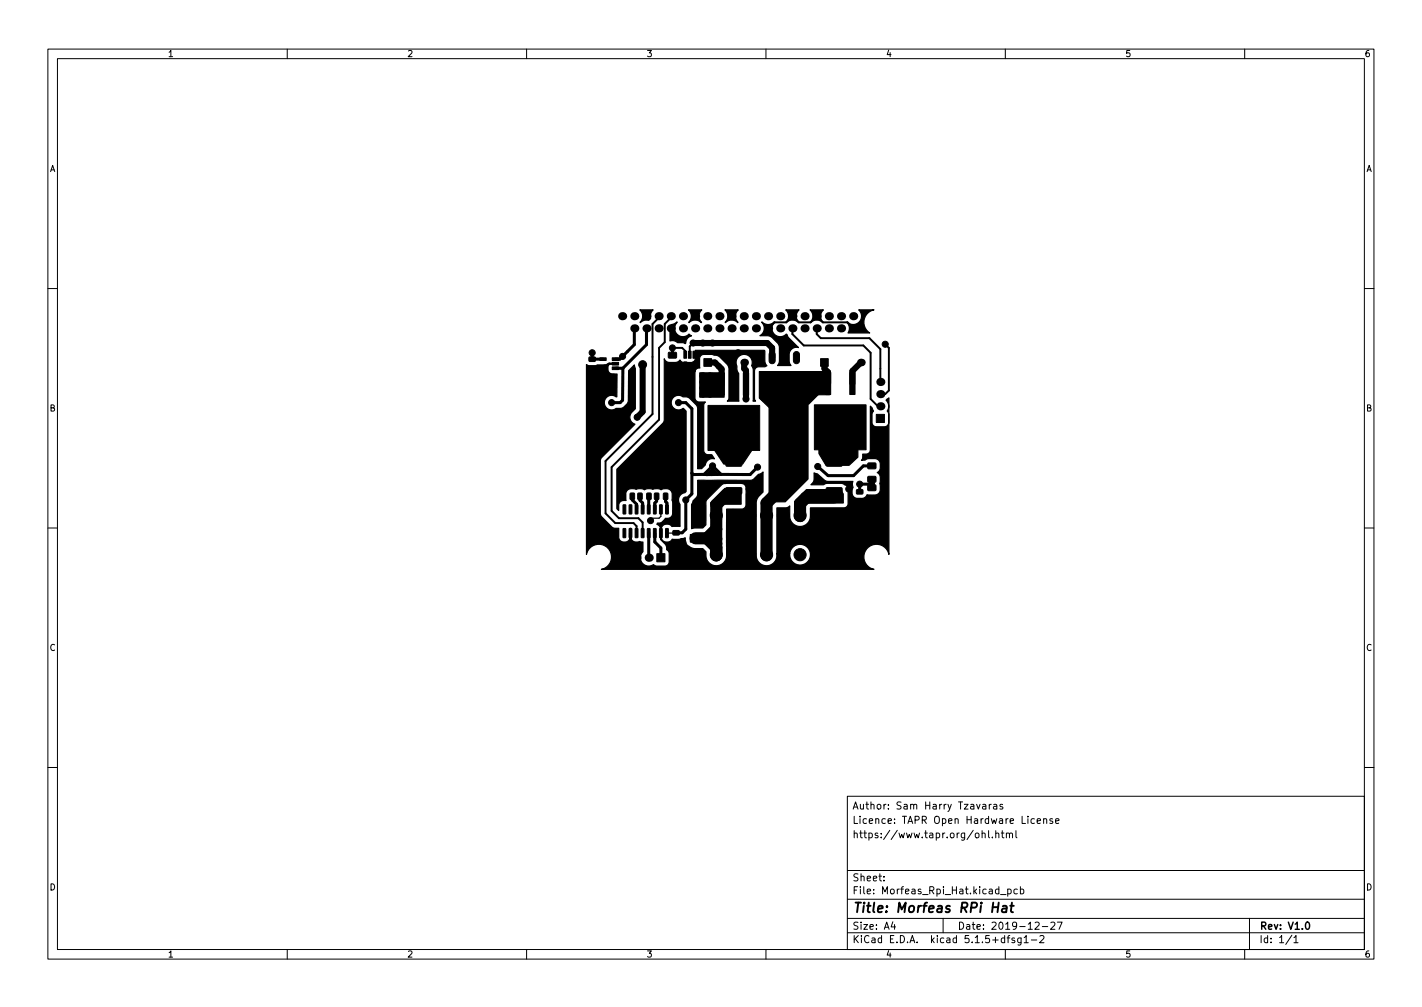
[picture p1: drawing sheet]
<svg xmlns="http://www.w3.org/2000/svg" width="297mm" height="210mm" viewBox="0 0 297 210" stroke-linecap="round" stroke-linejoin="round" font-family="sans-serif">
<defs><g id="words">
<text font-size="2.8" x="178" y="190.6">Title: Morfeas RPi Hat</text>
<g font-size="2.1">
<text x="178" y="172">Licence: TAPR Open Hardware License</text>
<text x="178" y="169">Author: Sam Harry Tzavaras</text>
<text x="178" y="175">https://www.tapr.org/ohl.html</text>
<text x="178" y="184">Sheet:</text>
<text x="178" y="186.7">File: Morfeas_Rpi_Hat.kicad_pcb</text>
<text x="178" y="196.9">KiCad E.D.A. kicad 5.1.5+dfsg1-2</text>
<text x="178" y="194.1">Size: A4</text>
<text x="200" y="194.1">Date: 2019-12-27</text>
<text x="263" y="194.1">Rev: V1.0</text>
<text x="263" y="196.9">Id: 1/1</text>
</g>
<g font-size="1.8">
<text x="35" y="11.9">1</text>
<text x="85" y="11.9">2</text>
<text x="135" y="11.9">3</text>
<text x="185" y="11.9">4</text>
<text x="235" y="11.9">5</text>
<text x="285" y="11.9">6</text>
<text x="10.3" y="35.9">A</text>
<text x="285.3" y="35.9">A</text>
<text x="10.3" y="85.9">B</text>
<text x="285.3" y="85.9">B</text>
<text x="10.3" y="135.9">C</text>
<text x="285.3" y="135.9">C</text>
<text x="10.3" y="185.9">D</text>
<text x="285.3" y="185.9">D</text>
<text x="35" y="199.9">1</text>
<text x="85" y="199.9">2</text>
<text x="135" y="199.9">3</text>
<text x="185" y="199.9">4</text>
<text x="235" y="199.9">5</text>
<text x="285" y="199.9">6</text>
</g>
</g></defs>
<g fill="none" stroke="#000" stroke-width=".21">
<path d="M10 10.2h277v190.1h-277zM12 12.2h273v186.1h-273zM60 10.2v2M110 10.2v2M160 10.2v2M210 10.2v2M260 10.2v2M10 60.2h2M285 60.2h2M10 110.2h2M285 110.2h2M10 160.2h2"/>
<path d="M177 166.3h108v32h-108zM205.1 174.1l.3-.2 .3 .1 .1 .9M205.1 173.4v1.5M205.3 168h.6v.9M205.9 168.3l-.5 .1-.2 .2 .2 .3h.5M206.5 173.4v1.3l.2 .2M206.6 167.9v1M207.1 167.9l-.5 .3M207.3 174.8v.1M207.6 168h.5l.1 .9M208 174.1l.2-.2 .4 .1v.9M208 173.4v1.5"/>
<path d="M208.2 168.3l-.5 .1-.2 .2 .2 .3h.5M209.1 173.9h.6M209.4 173.4v1.3l.3 .2M209.4 168l-.3-.1-.2 .2v.3l.5 .1v.4h-.5M210.2 174.1l.2-.2 .4 .1 .1 .9M210.2 173.9v1M210.9 174.1l.2-.2 .3 .1 .1 .9M212.2 173.4v1.3l.2 .2M216.1 171l-.5-.1-.2 .3 .1 .7h.6M216.6 171.4l.8-.1-.1-.3-.4-.1-.3 .2 .1 .8h.6M218 171.1l.2-.2 .4 .1v.9M218 170.9v1"/>
<path d="M219.9 171l-.4-.1-.2 .2 .1 .3 .5 .1v.4h-.6M220.5 171.4l.7-.1-.1-.3-.4-.1-.2 .2 .1 .8h.5M285 160.2h2M60 198.3v2M110 198.3v2M160 198.3v2M177 194.8h108M177 191.8h108M177 187.8h108M177 181.8h108M184.6 183.8v.1M184.6 183v.1"/>
<path d="M186.5 192.5l-.4 1h1M186.9 193v1M197 191.8v3M209 186.8h1.1M210 198.3v2M210.4 195.8h.5M210.5 185.7l.4-.1 .3 .3-.1 .7h-.6M210.5 185.6v1.5M210.9 195.3l-.3 .2v1.3M211.9 195.9l-.3-.1-.2 .2v.3l.5 .1v.4h-.5M212.5 185.7l-.4-.1-.3 .3 .1 .7h.6M213.1 185.7l.5-.1 .3 .3-.2 .7h-.6"/>
<path d="M213.1 185.1v1.5M213.3 195.8v1.2l-.3 .3h-.4M213.3 195.9l-.4-.1-.3 .3 .1 .7h.6M213.9 195.8l.5-.5v1.5M213.9 196.8h.9M215.4 196.3h1.2M216.2 192.7l.6-.2 .3 .5-1 1h1M217.2 195.5l.6-.2 .3 .5-1 1h1M217.7 193.5h1.2M219.5 192.7l.6-.2 .3 .5-1 1h1M220.9 192.5h1l-.7 1.5M260 198.3v2"/>
<path d="M261 191.8v6.5M269.9 195.3l-1.3 1.9M270.3 195.8l.4-.5v1.5M270.3 196.8h.8"/>
</g>
<path d="M272.9 192.6l.2-.1a.8 .8 0 0 1 .5 .8 .8 .8 0 0 1-.5 .7 1 1 0 0 1-.2-1.4z" fill="none" stroke="#000" stroke-width=".3"/>
<path d="M207.4 189.4h1.1M208.6 188.5l-.2 2M209.5 189.2h.7v1.3M210.3 189.6l-.7 .1a.4 .4 0 0 0-.3 .3 .4 .4 0 0 0 .2 .5l.7-.1M211 189.1h.8M211.4 188.5l-.2 1.7v.2l.4 .1" fill="none" stroke="#000" stroke-width=".4"/>
<g fill="#000" stroke="#000" stroke-width=".21">
<path d="M123.1 74.6h1.2l.1 .8h-1.3zM123.1 76.5l1.2-.1 .1 .9h-1.3zM125.3 74.7h1.3v.6h-1.3zM125.3 76.6h1.3v.6h-1.3zM127.9 76.6h1.3v.6h-1.3zM127.9 75.7h1.3v.5h-1.3zM127.9 74.7h1.3v.6h-1.3zM139.7 73.6h1.5l.1 1.1h-1.6zM139.7 76.4h1.5l.1 1.1h-1.6zM142.9 73.3h.5v1.5h-.5zM142.9 75.6h.5v1.4h-.5zM143.8 73.3h.6v1.5h-.6z"/>
<path d="M144.8 73.3h.5v1.5h-.5zM144.8 75.6h.5v1.4h-.5zM147 74.9h1.6v1.6h-1.6zM150.2 77.9h1.1v4.6h-1.1zM155.3 77.9h1.1v4.6h-1.1zM160.8 73.6a.64 .64 0 0 1 .7-.2 .64 .64 0 0 1 .4 .6v1.3a.63 .63 0 0 1-.6 .6 .63 .63 0 0 1-.6-.6v-1.3zM163.4 73.6a.64 .64 0 0 1 .7-.2 .64 .64 0 0 1 .4 .6v1.3a.63 .63 0 0 1-.7 .6 .63 .63 0 0 1-.6-.6v-1.3zM165.9 73.6a.64 .64 0 0 1 .7-.2 .64 .64 0 0 1 .4 .6v1.3a.63 .63 0 0 1-.6 .6 .63 .63 0 0 1-.7-.6v-1.3zM171.4 74.9h1.6v1.6h-1.6zM172.4 77.8h1.1v4.6h-1.1zM177.5 77.8h1.1v4.6h-1.1zM147.9 84.6h10.8v9.4h-10.8z"/>
<path d="M151.7 96.1l3.1-.1 .2 .2v1l-.3 .2-2.9-.1-.2-.2zM170.1 84.5h10.8v9.4h-10.8zM172.6 96.1l3.1-.1 .2 .2v1l-.2 .2-3-.1-.1-.2zM181.3 99.5h1.6l.1 1.1-1.6 .1zM181.3 96.7h1.6l.1 1.1-1.6 .1zM183 86.5h1.7v1.7h-1.7zM129.8 103h.9l-.1 1.3-.8-.1zM130.2 105.4l.5 .1v1.7l-.1 .1-.5-.1zM130.2 110.4l.5 .1v1.6l-.1 .2-.5-.1zM131.4 105.4l.6 .1v1.7l-.1 .1-.5-.1zM131.4 110.4l.6 .1v1.6l-.1 .2-.5-.1zM131.7 103h.8v1.3l-.9-.1z"/>
<path d="M132.7 105.4l.6 .1v1.7l-.2 .1-.4-.1zM132.7 110.4l.6 .1v1.6l-.2 .2-.4-.1zM133.3 103h.8v1.3l-.9-.1zM134 105.4l.5 .1v1.7l-.1 .1-.5-.1zM134 110.4l.5 .1v1.6l-.1 .2-.5-.1zM135.3 105.4l.5 .1v1.7l-.1 .1-.5-.1zM135.3 110.4l.5 .1v1.6l-.1 .2-.5-.1zM135.1 103h.9l-.1 1.3-.8-.1zM136.5 105.4l.6 .1v1.7l-.1 .1-.5-.1zM136.5 110.4l.6 .1v1.6l-.1 .2-.5-.1zM137.2 115.6h1.7v1.7h-1.7zM136.7 103h.9l-.1 1.3-.8-.1z"/>
<path d="M137.8 105.4l.5 .1v1.7l-.1 .1-.4-.1zM137.8 110.4l.5 .1v1.6l-.1 .2-.4-.1zM138.6 103h.9l-.1 1.3-.8-.1zM139.1 105.4l.5 .1v1.7l-.1 .1-.5-.1zM139.1 110.4l.5 .1v1.6l-.1 .2-.5-.1zM140.6 110.8h1.2l.1 .8-1.3 .1zM140.6 109l1.2-.1 .1 .9h-1.3zM144.2 111.6h2.2v1.6h-2.2zM144.2 115.4h2.2v1.6h-2.2zM151.7 101.9l3.1-.1 .2 .2v1l-.3 .2-2.9-.1-.2-.2zM172.6 101.9l3.1-.1 .2 .2v1l-.2 .2-3-.1-.1-.2zM178.9 102.3l1.3-.1v.9h-1.2z"/>
<path d="M178.9 104.1h1.3v.8l-1.2 .1zM181.3 104.1h1.6l.1 1.1h-1.6zM181.3 101.3h1.6l.1 1.1h-1.6z"/>
<circle cx="123.7" cy="73.7" r=".63"/>
<circle cx="130" cy="74.4" r=".63"/>
<circle cx="134.2" cy="76.1" r=".82"/>
<circle cx="140.5" cy="72.6" r=".63"/>
<circle cx="144.8" cy="71.6" r=".63"/>
<circle cx="146.8" cy="79.8" r=".63"/>
<circle cx="146.8" cy="71.6" r=".63"/>
<circle cx="146.8" cy="78.5" r=".63"/>
<circle cx="148.3" cy="79.8" r=".63"/>
<circle cx="148.3" cy="78.5" r=".63"/>
<circle cx="148.8" cy="71.6" r=".63"/>
<circle cx="154.2" cy="73.7" r=".63"/>
<circle cx="159.5" cy="78.5" r=".63"/>
<circle cx="161" cy="78.5" r=".63"/>
<circle cx="184.9" cy="71.9" r=".63"/>
<circle cx="125.7" cy="80.5" r=".63"/>
<circle cx="127.8" cy="84.1" r=".63"/>
<circle cx="133.1" cy="87.1" r=".63"/>
<circle cx="134.2" cy="96.1" r=".82"/>
<circle cx="136.9" cy="98.3" r=".63"/>
<circle cx="141.7" cy="84.1" r=".63"/>
<circle cx="146.8" cy="82.3" r=".63"/>
<circle cx="146.8" cy="81" r=".63"/>
<circle cx="148.3" cy="81" r=".63"/>
<circle cx="148.3" cy="82.3" r=".63"/>
<circle cx="148.8" cy="97.3" r=".63"/>
<circle cx="153.4" cy="95.2" r=".63"/>
<circle cx="155.8" cy="83.3" r=".63"/>
<circle cx="158.2" cy="97.5" r=".63"/>
<circle cx="159.5" cy="81.5" r=".63"/>
<circle cx="159.5" cy="80" r=".63"/>
<circle cx="159.5" cy="83.1" r=".63"/>
<circle cx="161" cy="81.5" r=".63"/>
<circle cx="161" cy="83.1" r=".63"/>
<circle cx="161" cy="80" r=".63"/>
<circle cx="170.8" cy="97.4" r=".63"/>
<circle cx="174.2" cy="95" r=".63"/>
<circle cx="127.8" cy="111.8" r=".63"/>
<circle cx="129.5" cy="116.6" r=".63"/>
<circle cx="135.9" cy="108.7" r=".63"/>
<circle cx="141.2" cy="107.9" r=".63"/>
<circle cx="141.7" cy="115.1" r=".63"/>
<circle cx="143.3" cy="104.4" r=".63"/>
<circle cx="146" cy="107.9" r=".63"/>
<circle cx="149.6" cy="107.6" r="1.27"/>
<circle cx="149.6" cy="115.8" r="1.27"/>
<circle cx="153.1" cy="115.8" r="1.27"/>
<circle cx="153.1" cy="107.6" r="1.27"/>
<circle cx="153.4" cy="103.6" r=".63"/>
<circle cx="156.5" cy="102.1" r=".63"/>
<circle cx="156.6" cy="107.6" r="1.27"/>
<circle cx="156.6" cy="115.8" r="1.27"/>
<circle cx="160.1" cy="115.8" r="1.27"/>
<circle cx="160.1" cy="107.6" r="1.27"/>
<circle cx="163.6" cy="107.6" r="1.27"/>
<circle cx="163.6" cy="102.4" r=".63"/>
<circle cx="163.6" cy="115.8" r="1.27"/>
<circle cx="167.1" cy="107.6" r="1.27"/>
<circle cx="167.1" cy="115.8" r="1.27"/>
<circle cx="170.6" cy="107.6" r="1.27"/>
<circle cx="170.6" cy="115.8" r="1.27"/>
<circle cx="174.1" cy="107.6" r="1.27"/>
<circle cx="174.1" cy="115.8" r="1.27"/>
<circle cx="174.2" cy="103.9" r=".63"/>
<circle cx="177.3" cy="102.1" r=".63"/>
<circle cx="179.6" cy="101.1" r=".63"/>
</g>
<g fill="#000">
<circle cx="130" cy="66" r=".85"/>
<circle cx="132.5" cy="66" r=".85"/>
<circle cx="132.5" cy="68.6" r=".85"/>
<circle cx="135" cy="66" r=".85"/>
<circle cx="135" cy="68.6" r=".85"/>
<circle cx="137.6" cy="66" r=".85"/>
<circle cx="137.6" cy="68.6" r=".85"/>
<circle cx="140.1" cy="66" r=".85"/>
<circle cx="140.1" cy="68.6" r=".85"/>
<circle cx="142.7" cy="66" r=".85"/>
<circle cx="142.7" cy="68.6" r=".85"/>
<circle cx="145.2" cy="68.6" r=".85"/>
<circle cx="145.2" cy="66" r=".85"/>
<circle cx="147.7" cy="66" r=".85"/>
<circle cx="147.7" cy="68.6" r=".85"/>
<circle cx="150.3" cy="66" r=".85"/>
<circle cx="150.3" cy="68.6" r=".85"/>
<circle cx="152.8" cy="66" r=".85"/>
<circle cx="152.8" cy="68.6" r=".85"/>
<circle cx="155.4" cy="66" r=".85"/>
<circle cx="155.4" cy="68.6" r=".85"/>
<circle cx="155.4" cy="75.7" r=".8"/>
<circle cx="157.9" cy="66" r=".85"/>
<circle cx="157.9" cy="68.6" r=".85"/>
<circle cx="160.4" cy="66" r=".85"/>
<circle cx="160.4" cy="68.6" r=".85"/>
<circle cx="163" cy="66" r=".85"/>
<circle cx="163" cy="68.6" r=".85"/>
<circle cx="165.5" cy="68.6" r=".85"/>
<circle cx="165.5" cy="66" r=".85"/>
<circle cx="168.1" cy="66" r=".85"/>
<circle cx="168.1" cy="68.6" r=".85"/>
<circle cx="170.6" cy="68.6" r=".85"/>
<circle cx="170.6" cy="66" r=".85"/>
<circle cx="173.1" cy="68.6" r=".85"/>
<circle cx="173.1" cy="66" r=".85"/>
<circle cx="175.7" cy="68.6" r=".85"/>
<circle cx="175.7" cy="66" r=".85"/>
<circle cx="178.2" cy="68.6" r=".85"/>
<circle cx="178.2" cy="66" r=".85"/>
<circle cx="179.8" cy="75.7" r=".8"/>
<circle cx="183.9" cy="79.8" r=".85"/>
<circle cx="183.9" cy="82.3" r=".85"/>
<circle cx="183.9" cy="84.8" r=".85"/>
<circle cx="133" cy="116.5" r=".85"/>
<circle cx="135.5" cy="116.5" r=".85"/>
</g>
<g fill="none" stroke="#000" stroke-width=".63">
<path d="M123.7 76.9h.1M123.7 73.7v1.3M123.7 76.9h2.6M126 75h-2.1l-.2 .2M128.5 76.9h1.6M130.1 76.9l-.1 6.7-.5 .5h-1.7M132.5 66h.1M132.5 68.6v3.4l-3 3h-1M135 68.6v3.4l-4.9 4.9M140.5 72.6v1.6l.1-.1M143.1 76.3v2.6l.4 .3h1.3M145 76.3v1.2l-1.2 1.2"/>
<path d="M150.6 77l.1 .3v2.9M161.3 73.9v.8M141.7 84.1h1.6l1.2 1.2v17.8l-1.2 1.3v6.1l-.8 .7h-1.3M144.5 98.8l.3 .3h2.3M147.1 99.1h2.8M148.8 97.3v1.5M148.8 97.3l-1.7 1.8M148.8 97.3l1.8 1.8M149.9 99.1l-1.1-1.1-1 1.1M149.9 99.1h.7M158.2 97.5l-1.5 1.6h-6.1M181.6 97.3h-1.3l-2 2h-5.3l-2.2-1.9"/>
<path d="M131.7 111.3v2.6l1.3 1.3v1.3M132.1 103.6v.8l.9 .9v1.1M133.7 103.6v.9l.5 .5v1.4M135.5 111.3v5.2M135.6 103.6l-.1 2.8M136.8 111.3v1.9l1.2 1.2v2.1M137.2 103.6v1l-.4 .4v1.4M139 103.6v1.1l.3 .3v1.4M182.1 101.1h-2.5v1.6"/>
</g>
<path d="M126.9 75.9l-.9 1M138 106.4v1.4l-.3 .4h-1.6l-.2 .3M141.2 111.2l-1.9 .1M153.3 102.5v1.3l.1 .1" fill="none" stroke="#000" stroke-width=".25"/>
<path d="M137.6 66v.4l-1.3 1.3v18.7l-9.8 9.9v10.9l2 2h3.8l.7 .6v1.5M140.1 66v.4l-1.2 1.2v3.8l-1.2 1.2v15l-9.9 9.9v9.2l1.5 1.5h4l.9 .9v2.2M140.5 72.6h2l.6 .7v.8M144.8 71.6l-.7 .7v1.8M145 74.1h1.2M160.4 68.6l1.4-1.3h2.4l1.3-1.3 1.4 1.3h2.4l1.3-1.3 1.3 1.3h5.1l1.2 1.3M165.5 68.6v1.2l2.4 2.3h12.4l1.6 1.6v9.6l1.5 1.5h.5M170.6 68.6v1.2l.8 .8h10.2l2.3 2.3v6.9M184.9 71.9l.8 .7v8.9l-.8 .8h-1" fill="none" stroke="#000" stroke-width=".41"/>
<path d="M128.5 75.9h-1.2l-1 1" fill="none" stroke="#000" stroke-width=".51"/>
<path d="M134.2 76.1v9.9l-1.1 1.1M144.8 71.6h15.5l1 1v2.1M147.8 75.7h1.6l1.3 1.4v3.1M155.4 75.7v1.3l.4 .3v6M172.2 75.7v1.3l.8 .7v2.4M179.8 75.7l-1.7 1.8v2.6M153.3 89.3l.1 5.9-.1 1.5M176 89.3l-1.8 1.8v5.6M174.2 102.5v1.4M182.1 100.1v1.7" fill="none" stroke="#000" stroke-width="1.3"/>
<path d="M145.3 112.4h4.2l.1 .1M148.5 112.4l1.1 1.1M149.6 110.5v3M149.6 110.5l-1.9 1.9 1.9 1.9v1.7v-2.5M151.9 103.1l-2.3 2.3v5.1M163.6 102.6v.1M163.6 102.4h-.8l-2.7 2.6v11M174.2 103.9h-5.8l-1.3 1.3v2.6" fill="none" stroke="#000" stroke-width="2.5"/>
<g fill="#000" stroke="#000" stroke-width=".25">
<path d="M133.6 64.7h2.8l-.5 .8v1l-.3 .3a1.97 1.97 0 0 0-1.8 .6l-.1-.1a1.73 1.73 0 0 0-.1-2.6zM140 68.1l.3-.3 .6-.2 .5-.4 .1 .1a1.74 1.74 0 0 0-.1 2.5 1.74 1.74 0 0 0 2.5-.1l.6 .4-.9 .6-.5 1.1-.7-.3a2.03 2.03 0 0 1-1.5-.3h-.9zM143.8 64.7h2.8a1.73 1.73 0 0 0 0 2.6l-.1 .1a1.72 1.72 0 0 0-2.6 0v-.1a1.73 1.73 0 0 0-.1-2.6zM151.4 64.7h2.8a1.73 1.73 0 0 0 0 2.6l-.1 .1a1.72 1.72 0 0 0-2.5 0l-.1-.1a1.73 1.73 0 0 0-.1-2.6zM122.5 76.1l.5 .3h1.2l.6-.2 2-.1 .5-.2-.3 .5v.8a1.11 1.11 0 0 0 1.5 .9h.4l-.1 4.8a1.56 1.56 0 0 0-2.1 0 1.56 1.56 0 0 0-.1 2.1 1.56 1.56 0 0 0 2.1 .3l1.3-.1 1.2-1.2 .1-6.6 1.2-1.2 .2 .7v8.4l-.9 1-.2 .8 .2 .9 .8 .6-6.9 6.9-.3 .8v11.1l.3 .6 2.2 2.1 .4 .2h1v2a1.22 1.22 0 0 0 1.2 .9 1.22 1.22 0 0 0 1.1-1.1v-1.8h.2v2a1.37 1.37 0 0 0 1.9 .8l.6 .1v2a1.78 1.78 0 0 0-.1 2.4 1.78 1.78 0 0 0 2.4 .3l.6 .3h1.9l.4-.3 .3-.4v-1.9l-.2-.5-.3-.3a1.4 1.4 0 0 0-.4-1.3l-.9-.8v-2.4l-.3-.6-.5-.2 .1-.3 .9-.2 .8-.8h.2a1.1 1.1 0 0 0 1.3-1l-.1-4.3a1.57 1.57 0 0 0-2.4-.7l-.6-.2-1 .2-1.1-.2-.7 .3-.7-.3-1.1 .1a1.39 1.39 0 0 0-2.1 1.1l.1 1.3a1.15 1.15 0 0 0-1.6 1v1.1l-.3-.4v-8.2l9.8-10 .1-13.1 .2 .4 .6 .4h1.7l.7-.5 .7 .5h1.7a.89 .89 0 0 0 .9-.9l-.1-1.7h14.4l.2 .2v2.3l.4 .8-.4 .2h-1.3a.89 .89 0 0 0-.9 .9v5.7l.2 .6h-.5l.1-6.5-.2-.5a.61 .61 0 0 1-.1-.9 1.7 1.7 0 0 0-1.9-1.9 1.7 1.7 0 0 0-1.3 2.4 1.86 1.86 0 0 0 .4 1.6l.1 5.8h-2.5l.4-.7v-6.3l-.5-.8-1.3-1.3a1.69 1.69 0 0 0-1.4-.6l-.5-.1h-1.6a.89 .89 0 0 0-.9 .9l.1 1.9a.91 .91 0 0 0-1 .9v5.7l.7 .5h1.4l-.3 .7v9.4a.89 .89 0 0 0 .9 .9h.8l.5 .9a1.52 1.52 0 0 0-1.9 1.3l-.7 .8h-.9l-.1-13-1.7-1.8-1.4-.4a1.55 1.55 0 0 0-2.3 1.6 1.55 1.55 0 0 0 2.6 1l.5 .5v16.8l-.2 .3a1.52 1.52 0 0 0-1.1 2.4v4.6h-1.6a1.24 1.24 0 0 0-1.3-.4 1.24 1.24 0 0 0-1 1v1.8a1.25 1.25 0 0 0 1.1 .9 1.25 1.25 0 0 0 1.2-.6h1.5l1.2-.3 .1 .5a1.9 1.9 0 0 0 2 1.8h1.6l.7 .6v1.2a2.16 2.16 0 0 0 2.3 1.7 2.16 2.16 0 0 0 2-2.1v-9.7h3.1l.7-.3 .2-.6v-3.6a.99 .99 0 0 0-1.1-.9h-3.1a1.31 1.31 0 0 0-1.2 .6l-2.3 2.4a1.58 1.58 0 0 0-.6 1.7v4l-.7 .6h-1.6l-.7 .2v-5.1l.1-.2a1.79 1.79 0 0 1 .9-1.3l.2-.7v-2.8h11.2l.5-.2 1-1.1 1-.5v4.2l-.7 .7a2.12 2.12 0 0 0-.7 1.8v11.2a2.18 2.18 0 0 0 2.5 1.7 2.18 2.18 0 0 0 1.8-2.5h2.7v.4a2.17 2.17 0 0 0 3.3 1.7 2.17 2.17 0 0 0 0-3.7 2.17 2.17 0 0 0-3.3 1.6h-2.7v-9.6h2l.7-.4v2a2.17 2.17 0 0 0 2.1 2.3 2.17 2.17 0 0 0 2.2-2.3v-1.6h7l.5-.1 .3-.6 .1-3.2a1.49 1.49 0 0 0-1.5-1.2h-2.9l-.7 .3h-2.7l.6-.9 .1-1.6 .6 .2 1.6 1.4 .4 .2h5.5l-.1 .7 .1 .6a1.41 1.41 0 0 0 .9 2.3l1.2-.1 .5-.3 .3-.4 .4 .1a2.39 2.39 0 0 0 2.2-.5l.2-.7-.1-1.2 .1-1.5-.2-.4-.5-.4 .6-.6 .1-1.2a1.14 1.14 0 0 0-1.2-1.1h-1.4l-.6 .3h-.8l.3-.4v-.9h.7a.89 .89 0 0 0 .9-.9v-9.1l.4 .4 .3 .6-.3 .7v1.7l.1 .5 .6 .4h1.8a.89 .89 0 0 0 .9-.9v-1.9l-.3-.5a1.72 1.72 0 0 0-.2-2.2l.6-.5v32.7a2.64 2.64 0 0 0-4.5-1.4 2.64 2.64 0 0 0 1.4 4.5h-57l.3-.1a2.65 2.65 0 0 0 1-4.5 2.65 2.65 0 0 0-4.4 1.5zM159.2 67.2a1.72 1.72 0 0 0 2.5 0l.1 .1a1.74 1.74 0 0 0-.1 2.5 1.74 1.74 0 0 0 2.6-.1l.4 .8 2.1 2.1a1.52 1.52 0 0 0-2 1.4 2.92 2.92 0 0 0 .3 2.2l.1 .1h-2.8l.2-.1a2.92 2.92 0 0 0 .2-2.2l-.1-1.9-1.3-1.6-.8-.4h-1.9a1.74 1.74 0 0 0 .4-2.8zM164.1 64.7h2.8a1.73 1.73 0 0 0 0 2.6l-.1 .1a1.72 1.72 0 0 0-2.5 0l-.1-.1a1.73 1.73 0 0 0-.1-2.6zM169.2 64.7h2.8a1.73 1.73 0 0 0 0 2.6l-.1 .1a1.72 1.72 0 0 0-2.6 0v-.1a1.73 1.73 0 0 0-.1-2.6zM179.4 64.7h3.2a2.63 2.63 0 0 0-2.1 2.1 2.63 2.63 0 0 0 1.2 2.7h-4.6a1.71 1.71 0 0 0-.2-2.2l.1-.1a1.74 1.74 0 0 0 2.5 0 1.74 1.74 0 0 0-.1-2.5zM146.2 77.8h5.1v5.1h-5.1zM149.2 91.8h7.9v2.1l-2 3h-3.9l-2-3zM158.6 77.6h2.8v8.2l-2.8-2.7z"/>
<path d="M166.2 81.7h5.5l-2.8 2.7zM166 77.6h7.4v4.8h-7.4zM171.1 93.1h8.1v2.3l-1.8 1.7h-4.9l-1.4-2.4zM148.5 104.9l2.9-2.9h3.4v3.3h-6.3zM160.7 77.6h8.1v22.4l-4.8 4.8h-3.3zM166 104.7l2.5-2.5h7.3l.3 .9v1.9h-10.1z"/>
</g>
<use href="#words"/>
</svg>
